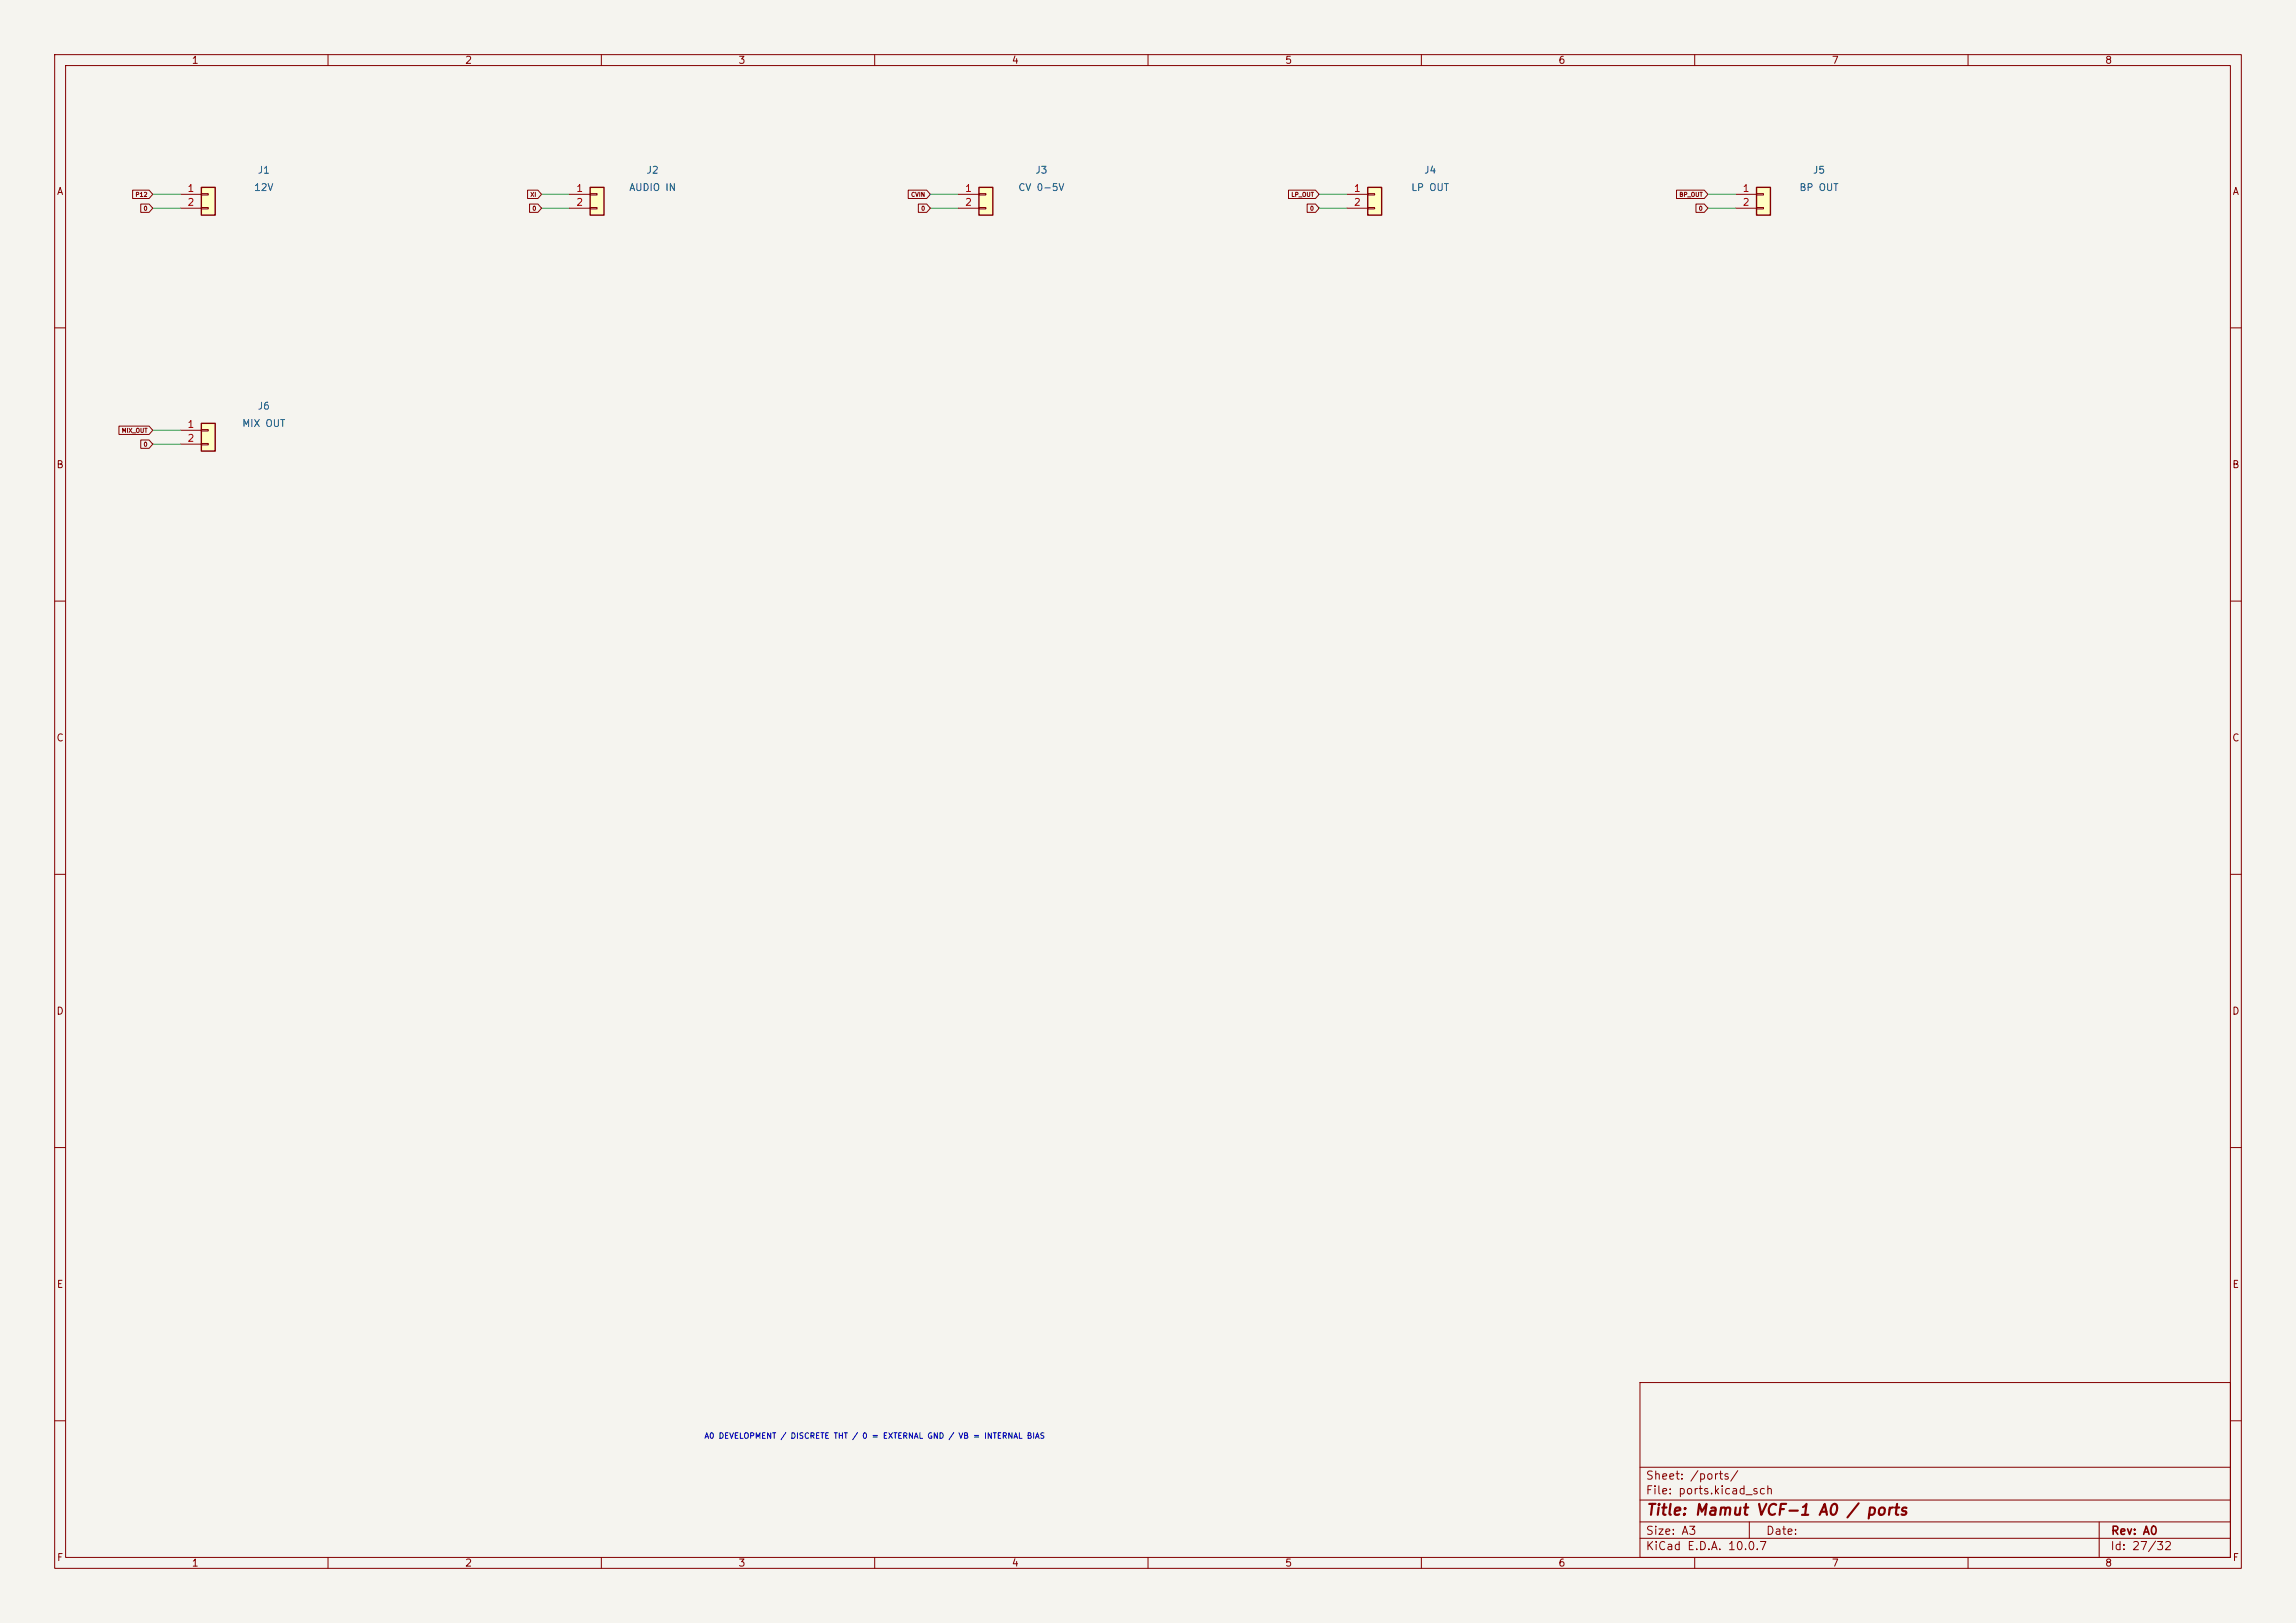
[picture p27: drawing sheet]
<svg xmlns="http://www.w3.org/2000/svg" width="420mm" height="297mm" viewBox="0 0 420 297" stroke-linecap="round" stroke-linejoin="round" font-family="sans-serif">
<defs><g id="words">
<text font-size="2" fill="#840000" x="301" y="277.8">Title: Mamut VCF-1 A0 / ports</text>
<g font-size="1.5" fill="#840000">
<text x="300.9" y="273.8">File: ports.kicad_sch</text>
<text x="300.9" y="271.1">Sheet: /ports/</text>
<text x="300.9" y="281.2">Size: A3</text>
<text x="322.9" y="281.2">Date:</text>
<text x="386" y="281.2">Rev: A0</text>
<text x="300.9" y="284">KiCad E.D.A. 10.0.7</text>
<text x="385.9" y="284">Id: 27/32</text>
</g>
<g font-size="1.3" fill="#840000">
<text x="35" y="12">1</text>
<text x="85" y="12">2</text>
<text x="135" y="12">3</text>
<text x="185" y="12">4</text>
<text x="235" y="12">5</text>
<text x="285" y="12">6</text>
<text x="335" y="12">7</text>
<text x="385" y="12">8</text>
<text x="10.3" y="36">A</text>
<text x="408.3" y="36">A</text>
<text x="10.2" y="86">B</text>
<text x="408.2" y="86">B</text>
<text x="10.2" y="136">C</text>
<text x="408.2" y="136">C</text>
<text x="10.2" y="186">D</text>
<text x="408.2" y="186">D</text>
<text x="10.3" y="236">E</text>
<text x="408.3" y="236">E</text>
<text x="10.3" y="286">F</text>
<text x="35" y="287">1</text>
<text x="85" y="287">2</text>
<text x="135" y="287">3</text>
<text x="185" y="287">4</text>
<text x="235" y="287">5</text>
<text x="285" y="287">6</text>
<text x="335" y="287">7</text>
<text x="385" y="287">8</text>
<text x="408.3" y="286">F</text>
</g>
<g font-size="1.3" fill="#a90000">
<text x="34.2" y="35.4">1</text>
<text x="105.3" y="35.4">1</text>
<text x="176.4" y="35.4">1</text>
<text x="247.6" y="35.4">1</text>
<text x="318.7" y="35.4">1</text>
<text x="34.2" y="38">2</text>
<text x="105.3" y="38">2</text>
<text x="176.4" y="38">2</text>
<text x="247.6" y="38">2</text>
<text x="318.7" y="38">2</text>
<text x="34.2" y="78.6">1</text>
<text x="34.2" y="81.1">2</text>
</g>
<g font-size="1.3" fill="#006464">
<text x="46.4" y="35.3">12V</text>
<text x="47" y="32.1">J1</text>
<text x="115" y="35.3">AUDIO IN</text>
<text x="118.2" y="32.1">J2</text>
<text x="186.2" y="35.3">CV 0-5V</text>
<text x="189.3" y="32.1">J3</text>
<text x="258" y="35.3">LP OUT</text>
<text x="260.4" y="32.1">J4</text>
<text x="329" y="35.3">BP OUT</text>
<text x="331.5" y="32.1">J5</text>
<text x="47" y="75.3">J6</text>
<text x="44.2" y="78.4">MIX OUT</text>
</g>
<text font-size="1" fill="#0000c2" x="128.7" y="263.5">A0 DEVELOPMENT / DISCRETE THT / 0 = EXTERNAL GND / VB = INTERNAL BIAS</text>
<g font-size=".8" fill="#840000">
<text x="24.7" y="36.2">P12</text>
<text x="26.2" y="38.7">0</text>
<text x="96.9" y="36.2">XI</text>
<text x="97.3" y="38.7">0</text>
<text x="166.6" y="36.2">CVIN</text>
<text x="168.4" y="38.7">0</text>
<text x="236.1" y="36.2">LP_OUT</text>
<text x="239.5" y="38.7">0</text>
<text x="307.1" y="36.2">BP_OUT</text>
<text x="310.7" y="38.7">0</text>
<text x="22.2" y="79.4">MIX_OUT</text>
<text x="26.2" y="81.9">0</text>
</g>
</g></defs>
<path d="M0 0h420v297h-420z" fill="#f5f4ef" stroke="#f5f4ef" stroke-width=".18"/>
<g fill="none" stroke="#840000" stroke-width=".18">
<path d="M10 10h400v277h-400zM12 12h396v273h-396zM60 10v2M110 10v2M160 10v2M210 10v2M260 10v2M310 10v2M360 10v2M10 60h2M408 60h2M10 110h2"/>
<path d="M408 110h2M10 160h2M408 160h2M10 210h2M408 210h2M300 253h108v32h-108zM10 260h2M300 278.5h108M300 274.5h108M300 268.5h108M320 278.5v3M384 278.5v6.5"/>
<path d="M408 260h2M60 285v2M110 285v2M160 285v2M210 285v2M260 285v2M300 281.5h108M310 285v2M360 285v2"/>
</g>
<path d="M250.2 34.3h2.5v5.1h-2.5z" fill="#ffffc2"/>
<path d="M250.2 34.3h2.5v5.1h-2.5z" fill="none" stroke="#840000" stroke-width=".25"/>
<path d="M246.4 35.6h3.8M246.4 38.1h3.8M250.2 35.4h1.3v.3h-1.3zM250.2 38h1.3v.2h-1.3z" fill="none" stroke="#840000" stroke-width=".18"/>
<path d="M179.1 34.3h2.5v5.1h-2.5z" fill="#ffffc2"/>
<path d="M179.1 34.3h2.5v5.1h-2.5z" fill="none" stroke="#840000" stroke-width=".25"/>
<path d="M175.3 35.6h3.8M175.3 38.1h3.8M179.1 35.4h1.2v.3h-1.2zM179.1 38h1.2v.2h-1.2z" fill="none" stroke="#840000" stroke-width=".18"/>
<path d="M36.8 34.3h2.6v5.1h-2.6z" fill="#ffffc2"/>
<path d="M36.8 34.3h2.6v5.1h-2.6z" fill="none" stroke="#840000" stroke-width=".25"/>
<path d="M33 35.6h3.8M33 38.1h3.8M36.8 35.4h1.3v.3h-1.3zM36.8 38h1.3v.2h-1.3z" fill="none" stroke="#840000" stroke-width=".18"/>
<path d="M107.9 34.3h2.6v5.1h-2.6z" fill="#ffffc2"/>
<path d="M107.9 34.3h2.6v5.1h-2.6z" fill="none" stroke="#840000" stroke-width=".25"/>
<path d="M104.1 35.6h3.8M104.1 38.1h3.8M107.9 35.4h1.3v.3h-1.3zM107.9 38h1.3v.2h-1.3z" fill="none" stroke="#840000" stroke-width=".18"/>
<path d="M321.3 34.3h2.5v5.1h-2.5z" fill="#ffffc2"/>
<path d="M321.3 34.3h2.5v5.1h-2.5z" fill="none" stroke="#840000" stroke-width=".25"/>
<path d="M317.5 35.6h3.8M317.5 38.1h3.8M321.3 35.4h1.3v.3h-1.3zM321.3 38h1.3v.2h-1.3z" fill="none" stroke="#840000" stroke-width=".18"/>
<path d="M36.8 77.5h2.6v5.1h-2.6z" fill="#ffffc2"/>
<path d="M36.8 77.5h2.6v5.1h-2.6z" fill="none" stroke="#840000" stroke-width=".25"/>
<g fill="none" stroke="#840000" stroke-width=".18">
<path d="M24.3 34.8h3l.6 .8-.6 .7h-3zM25.7 37.3h1.6l.6 .8-.6 .8h-1.6zM96.5 34.8h1.9l.7 .8-.7 .7h-1.9zM96.9 37.3h1.5l.7 .8-.7 .8h-1.5zM166.1 34.8h3.4l.7 .8-.7 .7h-3.4zM168 37.3h1.5l.7 .8-.7 .8h-1.5zM235.7 34.8h4.9l.7 .8-.7 .7h-4.9zM239.1 37.3h1.5l.7 .8-.7 .8h-1.5zM306.7 34.8h5.1l.6 .8-.6 .7h-5.1zM310.2 37.3h1.6l.6 .8-.6 .8h-1.6zM21.8 78h5.5l.6 .7-.6 .8h-5.5zM33 78.7h3.8"/>
<path d="M36.8 78.6h1.3v.3h-1.3zM25.7 80.5h1.6l.6 .8-.6 .7h-1.6zM33 81.3h3.8M36.8 81.2h1.3v.2h-1.3z"/>
</g>
<path d="M27.9 38.1h5.1M27.9 35.6h5.1M99.1 38.1h5M99.1 35.6h5M170.2 38.1h5.1M170.2 35.6h5.1M241.3 38.1h5.1M241.3 35.6h5.1M312.4 38.1h5.1M312.4 35.6h5.1M27.9 78.7h5.1M27.9 81.3h5.1" fill="none" stroke="#009600" stroke-width=".18"/>
<use href="#words"/>
</svg>
